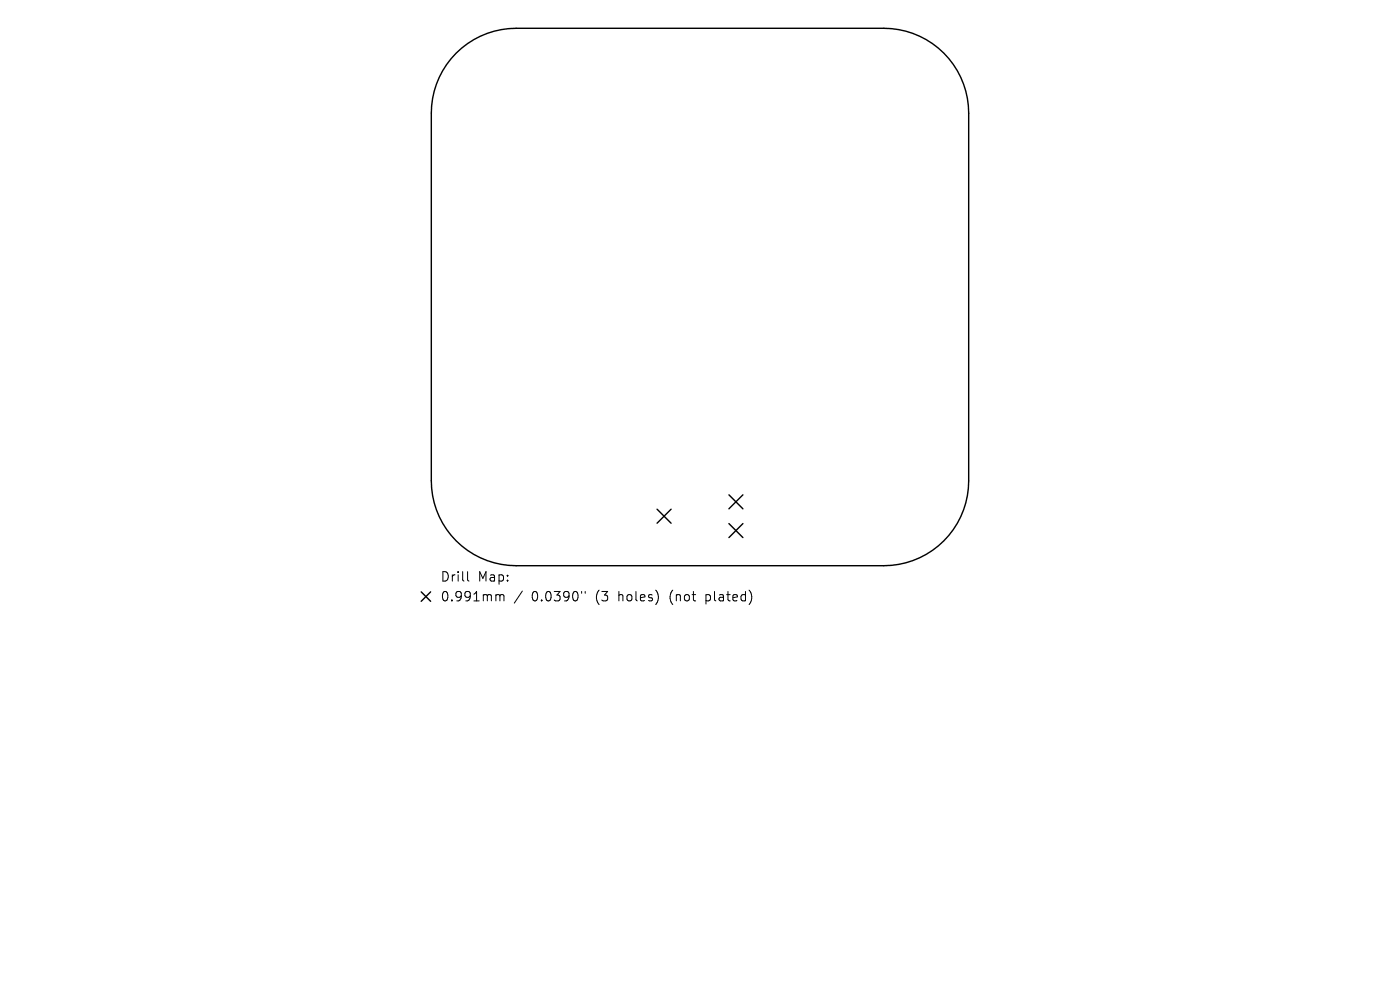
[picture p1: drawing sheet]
<svg xmlns="http://www.w3.org/2000/svg" width="297mm" height="210mm" viewBox="0 0 297 210" stroke-linecap="round" stroke-linejoin="round" font-family="sans-serif">
<defs><g id="words">
<g font-size="2.8">
<text x="93.4" y="123.7">Drill</text>
<text x="101.4" y="123.7">Map:</text>
<text x="93.4" y="127.9">0.991mm</text>
<text x="112.8" y="127.9">0.0390&quot;</text>
<text x="126.5" y="127.9">(3</text>
<text x="131.5" y="127.9">holes)</text>
<text x="142.5" y="127.9">(not</text>
<text x="150.4" y="127.9">plated)</text>
</g>
</g></defs>
<path d="M96.8 11.3a18 18 0 0 1 12.7-5.3h78a18 18 0 0 1 18 18v78a18 18 0 0 1-18 18h-78a18 18 0 0 1-18-18v-78a18 18 0 0 1 5.3-12.7zM139.4 108l3 3M142.4 108l-3 3M154.6 105l3 2.9M154.6 111.1l3 2.9M157.6 105l-3 2.9M157.6 111.1l-3 2.9M89.4 125.6l2 2M91.4 125.6l-2 2" fill="none" stroke="#000" stroke-width=".3"/>
<path d="M99.2 121.3v1.7l.3 .3M105.5 126.1l.5 .1 .1 .2M106.1 126.4l.2-.3 .5 .1 .1 1.3M106.1 126.4v1.1M110.8 125.4l-1.7 2.5M123.4 125.5v.3M124.1 125.5v.3" fill="none" stroke="#000" stroke-width=".21"/>
<use href="#words"/>
</svg>
